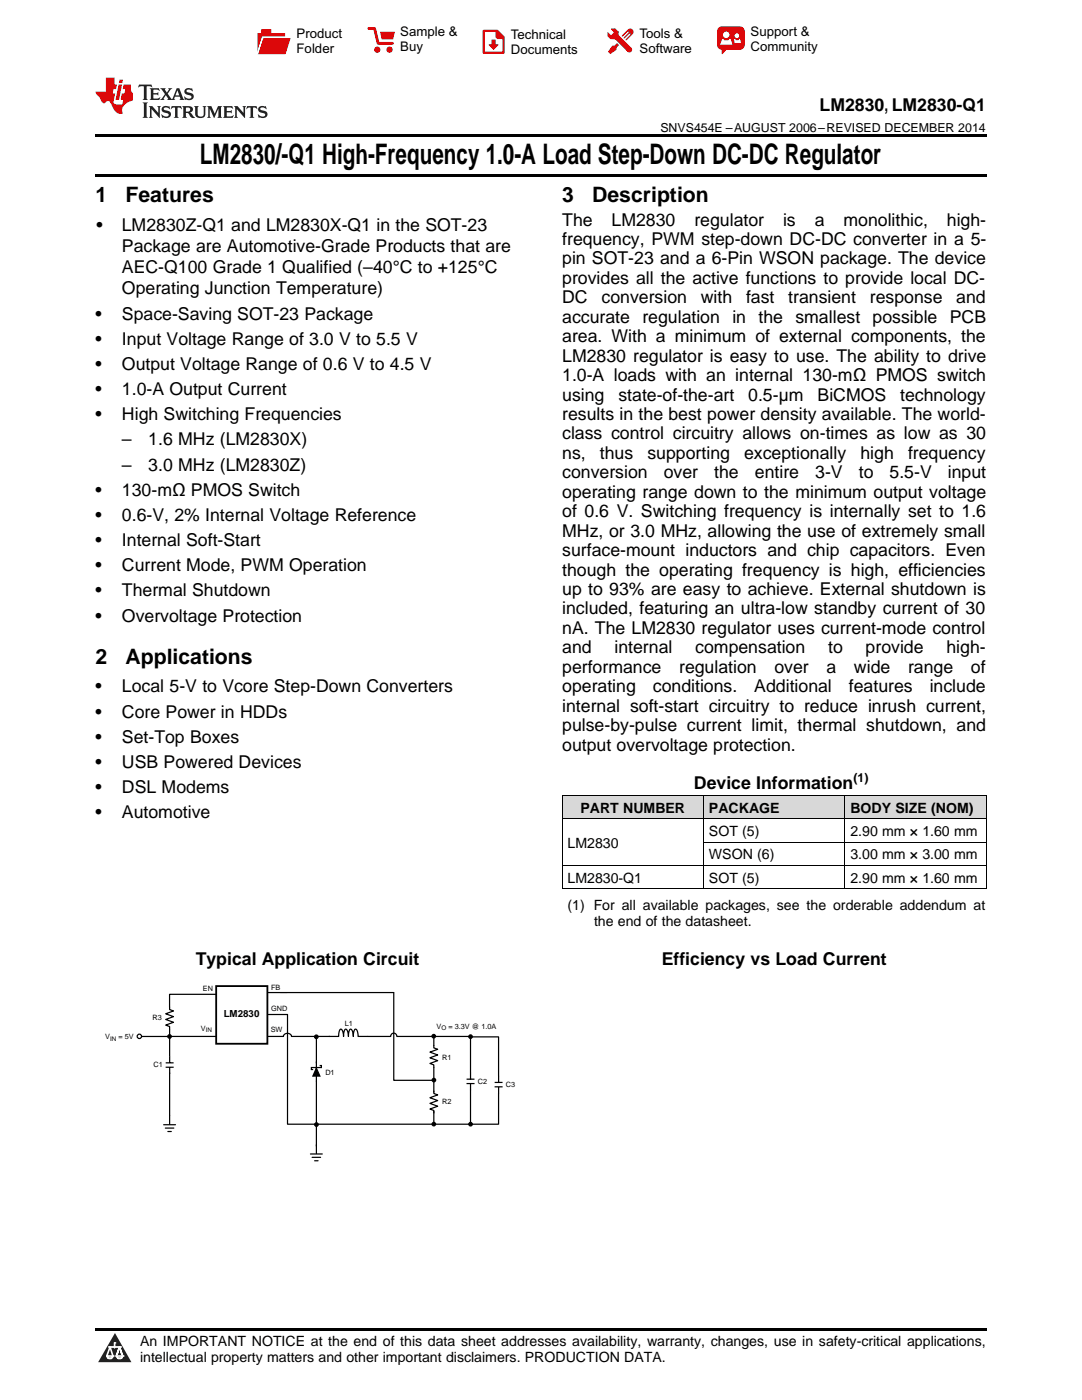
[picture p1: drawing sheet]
<svg xmlns="http://www.w3.org/2000/svg" width="216mm" height="279mm" viewBox="0 0 216 279" stroke-linecap="round" stroke-linejoin="round" font-family="sans-serif">
<defs><g id="words">
<text font-size="5.6" x="39.9" y="32.8">LM2830/-Q1 High-Frequency 1.0-A Load Step-Down DC-DC Regulator</text>
<g font-size="4.2">
<text x="19" y="40.4">1</text>
<text x="25" y="40.4">Features</text>
<text x="112.2" y="40.4">3</text>
<text x="118.2" y="40.4">Description</text>
<text x="19" y="132.5">2</text>
<text x="25" y="132.5">Applications</text>
</g>
<g font-size="3.5">
<text x="163.5" y="22.2">LM2830, LM2830-Q1</text>
<text x="19.2" y="46.1">•</text>
<text x="24.3" y="46.1">LM2830Z-Q1 and LM2830X-Q1 in the SOT-23</text>
<text x="112.2" y="45">The</text>
<text x="122" y="45">LM2830</text>
<text x="138.6" y="45">regulator</text>
<text x="156.2" y="45">is</text>
<text x="162.6" y="45">a</text>
<text x="168.3" y="45">monolithic,</text>
<text x="188.9" y="45">high-</text>
<text x="24.3" y="50.3">Package are Automotive-Grade Products that are</text>
<text x="112.2" y="48.9">frequency, PWM step-down DC-DC converter in a 5-</text>
<text x="112.2" y="52.8">pin SOT-23 and a 6-Pin WSON package. The device</text>
<text x="24.3" y="54.5">AEC-Q100 Grade 1 Qualified (–40°C to +125°C</text>
<text x="24.3" y="58.8">Operating Junction Temperature)</text>
<text x="112.2" y="56.7">provides all the active functions to provide local DC-</text>
<text x="19" y="63.8">•</text>
<text x="24.3" y="63.8">Space-Saving SOT-23 Package</text>
<text x="112.2" y="60.5">DC</text>
<text x="112.2" y="64.4">accurate regulation</text>
<text x="120" y="60.5">conversion</text>
<text x="139.8" y="60.5">with</text>
<text x="146.1" y="64.4">in</text>
<text x="148.9" y="60.5">fast</text>
<text x="151.3" y="64.4">the</text>
<text x="157.3" y="60.5">transient</text>
<text x="158.7" y="64.4">smallest possible</text>
<text x="173.6" y="60.5">response</text>
<text x="189.5" y="64.4">PCB</text>
<text x="190.8" y="60.5">and</text>
<text x="19" y="68.8">•</text>
<text x="24.3" y="68.8">Input Voltage Range of 3.0 V to 5.5 V</text>
<text x="112.2" y="68.3">area. With a minimum of external components, the</text>
<text x="19" y="73.8">•</text>
<text x="24.3" y="73.8">Output Voltage Range of 0.6 V to 4.5 V</text>
<text x="112.2" y="72.2">LM2830 regulator is easy to use. The ability to drive</text>
<text x="112.2" y="76.1">1.0-A loads with an internal 130-mΩ PMOS switch</text>
<text x="19" y="78.8">•</text>
<text x="19" y="83.8">•</text>
<text x="24.3" y="78.8">1.0-A Output Current</text>
<text x="24.3" y="83.8">High Switching Frequencies</text>
<text x="112.2" y="79.9">using</text>
<text x="112.2" y="83.8">results in the best power density available. The world-</text>
<text x="123.4" y="79.9">state-of-the-art</text>
<text x="149.3" y="79.9">0.5-µm</text>
<text x="163.1" y="79.9">BiCMOS</text>
<text x="179.6" y="79.9">technology</text>
<text x="24.3" y="88.9">–</text>
<text x="29.6" y="88.9">1.6 MHz (LM2830X)</text>
<text x="112.2" y="87.7">class control circuitry allows on-times as low as 30</text>
<text x="24.3" y="94">–</text>
<text x="29.6" y="94">3.0 MHz (LM2830Z)</text>
<text x="112.2" y="91.6">ns,</text>
<text x="112.2" y="95.5">conversion</text>
<text x="119.7" y="91.6">thus</text>
<text x="129.2" y="91.6">supporting</text>
<text x="132.5" y="95.5">over</text>
<text x="142.5" y="95.5">the</text>
<text x="148.5" y="91.6">exceptionally</text>
<text x="150.6" y="95.5">entire</text>
<text x="162.7" y="95.5">3-V</text>
<text x="171.4" y="95.5">to</text>
<text x="171.7" y="91.6">high</text>
<text x="177.5" y="95.5">5.5-V</text>
<text x="181.2" y="91.6">frequency</text>
<text x="189.1" y="95.5">input</text>
<text x="19" y="99">•</text>
<text x="24.3" y="99">130-mΩ PMOS Switch</text>
<text x="112.2" y="99.3">operating range down to the minimum output voltage</text>
<text x="19" y="104">•</text>
<text x="24.3" y="104">0.6-V, 2% Internal Voltage Reference</text>
<text x="112.2" y="103.2">of 0.6 V. Switching frequency is internally set to 1.6</text>
<text x="112.2" y="107.1">MHz, or 3.0 MHz, allowing the use of extremely small</text>
<text x="19" y="109">•</text>
<text x="24.3" y="109">Internal Soft-Start</text>
<text x="112.2" y="111">surface-mount inductors and chip capacitors. Even</text>
<text x="19" y="114">•</text>
<text x="19" y="119">•</text>
<text x="24.3" y="114">Current Mode, PWM Operation</text>
<text x="24.3" y="119">Thermal Shutdown</text>
<text x="112.2" y="114.9">though the operating frequency is high, efficiencies</text>
<text x="112.2" y="118.7">up to 93% are easy to achieve. External shutdown is</text>
<text x="19" y="124">•</text>
<text x="24.3" y="124">Overvoltage Protection</text>
<text x="112.2" y="122.6">included, featuring an ultra-low standby current of 30</text>
<text x="112.2" y="126.5">nA. The LM2830 regulator uses current-mode control</text>
<text x="112.2" y="130.4">and</text>
<text x="122.6" y="130.4">internal</text>
<text x="138.7" y="130.4">compensation</text>
<text x="165.2" y="130.4">to</text>
<text x="172.7" y="130.4">provide</text>
<text x="188.8" y="130.4">high-</text>
<text x="112.2" y="134.3">performance</text>
<text x="135.5" y="134.3">regulation</text>
<text x="154.5" y="134.3">over</text>
<text x="164.9" y="134.3">a</text>
<text x="170.4" y="134.3">wide</text>
<text x="181.2" y="134.3">range</text>
<text x="193.7" y="134.3">of</text>
<text x="19" y="138.2">•</text>
<text x="19" y="143.2">•</text>
<text x="24.3" y="138.2">Local 5-V to Vcore Step-Down Converters</text>
<text x="24.3" y="143.2">Core Power in HDDs</text>
<text x="112.2" y="138.1">operating</text>
<text x="112.2" y="142">internal soft-start circuitry to reduce inrush current,</text>
<text x="130.3" y="138.1">conditions.</text>
<text x="150.5" y="138.1">Additional</text>
<text x="169.4" y="138.1">features</text>
<text x="185.5" y="138.1">include</text>
<text x="19" y="148.2">•</text>
<text x="24.3" y="148.2">Set-Top Boxes</text>
<text x="112.2" y="145.9">pulse-by-pulse current limit, thermal shutdown, and</text>
<text x="112.2" y="149.8">output overvoltage protection.</text>
<text x="19" y="153.2">•</text>
<text x="24.3" y="153.2">USB Powered Devices</text>
<text x="19" y="158.2">•</text>
<text x="24.3" y="158.2">DSL Modems</text>
<text x="138.5" y="157.5">Device Information</text>
<text x="19" y="163.2">•</text>
<text x="24.3" y="163.2">Automotive</text>
<text x="39.1" y="192.6">Typical Application Circuit</text>
<text x="132" y="192.6">Efficiency vs Load Current</text>
</g>
<g font-size="2.8">
<text x="115.8" y="162.2">PART NUMBER</text>
<text x="141.5" y="162.2">PACKAGE</text>
<text x="141.5" y="166.8">SOT (5)</text>
<text x="169.7" y="162.2">BODY SIZE (NOM)</text>
<text x="169.7" y="166.8">2.90 mm × 1.60 mm</text>
<text x="113.2" y="169.2">LM2830</text>
<text x="141.5" y="171.5">WSON (6)</text>
<text x="169.7" y="171.5">3.00 mm × 3.00 mm</text>
<text x="113.2" y="176.1">LM2830-Q1</text>
<text x="141.5" y="176.1">SOT (5)</text>
<text x="169.7" y="176.1">2.90 mm × 1.60 mm</text>
<text x="113.2" y="181.6">(1) For all available packages, see the orderable addendum at</text>
<text x="118.5" y="184.8">the end of the datasheet.</text>
<text x="27.9" y="268.6">An IMPORTANT NOTICE at the end of this data sheet addresses availability, warranty, changes, use in safety-critical applications,</text>
<text x="27.9" y="271.8">intellectual property matters and other important disclaimers. PRODUCTION DATA.</text>
</g>
<g font-size="2.6">
<text x="59.2" y="7.6">Product</text>
<text x="59.2" y="10.6">Folder</text>
<text x="79.9" y="7.3">Sample &amp;</text>
<text x="79.9" y="10.2">Buy</text>
<text x="101.9" y="7.8">Technical</text>
<text x="101.9" y="10.8">Documents</text>
<text x="127.6" y="7.6">Tools &amp;</text>
<text x="127.6" y="10.6">Software</text>
<text x="149.8" y="7.2">Support &amp;</text>
<text x="149.8" y="10.2">Community</text>
</g>
<g font-size="2.5">
<text x="131.8" y="26.3">SNVS454E –AUGUST 2006–REVISED DECEMBER 2014</text>
<text x="170.3" y="156.1">(1)</text>
</g>
<text font-size="1.9" x="44.6" y="202.9">LM2830</text>
<g font-size="1.5">
<text x="40.5" y="197.8">EN</text>
<text x="54.1" y="197.6">FB</text>
<text x="30.4" y="203.6">R3</text>
<text x="54.1" y="201.8">GND</text>
<text x="21" y="207.4">V</text>
<text x="23.6" y="207.4">= 5V</text>
<text x="40.1" y="205.7">V</text>
<text x="54" y="206.1">SW</text>
<text x="68.8" y="204.7">L1</text>
<text x="87.1" y="205.4">V</text>
<text x="89.5" y="205.4">= 3.3V @ 1.0A</text>
<text x="30.6" y="213">C1</text>
<text x="64.9" y="214.5">D1</text>
<text x="88.2" y="211.5">R1</text>
<text x="88.2" y="220.3">R2</text>
<text x="95.4" y="216.3">C2</text>
<text x="100.9" y="216.9">C3</text>
</g>
<g font-size="1.3">
<text x="22" y="207.7">IN</text>
<text x="41.1" y="205.9">IN</text>
<text x="88.1" y="205.7">O</text>
</g>
</g></defs>
<g fill="#d8d8d8">
<path d="M112.2 158.8h28.2v4.6h-28.2z"/>
<path d="M140.4 158.8h28.2v4.6h-28.2z"/>
<path d="M168.6 158.8h28.2v4.6h-28.2z"/>
</g>
<path d="M22.9 266l3.3 5.9h-6.6z" fill="#231f20"/>
<path d="M21.3 270.6h1.2l-.3 .5h-.3a.53 .53 0 0 1-.6-.5z" fill-rule="evenodd" fill="#fff"/>
<path d="M21.3 270.6h1.2l-.3 .5h-.3a.53 .53 0 0 1-.6-.5z" fill="none" stroke="#231f20" stroke-width=".33"/>
<path d="M21.3 270.6l1.2 .1-.3 .4h-.5z" fill="none" stroke="#fff" stroke-width=".33"/>
<path d="M22.9 268.9h.1" fill="none" stroke="#fff" stroke-width=".33"/>
<path d="M22.9 268v.9z" fill="#fff"/>
<path d="M22.9 268v.9z" fill="none" stroke="#fff" stroke-width=".33"/>
<circle cx="22.9" cy="268" r=".16" fill="#fff"/>
<path d="M21.8 268.8h.1" fill="none" stroke="#fff" stroke-width=".33"/>
<path d="M21.8 268.8h2.2z" fill="#fff"/>
<path d="M21.8 268.8h2.2z" fill="none" stroke="#fff" stroke-width=".33"/>
<circle cx="24" cy="268.8" r=".16" fill="#fff"/>
<path d="M23.2 270.6h.1" fill="none" stroke="#fff" stroke-width=".33"/>
<path d="M23.8 268.8l-.6 1.8z" fill="#fff"/>
<path d="M23.8 268.8l-.6 1.8z" fill="none" stroke="#fff" stroke-width=".33"/>
<path d="M23.8 268.8l.7 1.8z" fill="#fff"/>
<path d="M23.8 268.8l.7 1.8z" fill="none" stroke="#fff" stroke-width=".33"/>
<path d="M24.4 270.6h.1" fill="none" stroke="#fff" stroke-width=".33"/>
<circle cx="21.3" cy="270.6" r=".16" fill="#fff"/>
<path d="M22 268.8l-.7 1.8z" fill="#fff"/>
<path d="M22 268.8l-.7 1.8z" fill="none" stroke="#fff" stroke-width=".33"/>
<path d="M22 268.8l.5 1.8z" fill="#fff"/>
<path d="M22 268.8l.5 1.8z" fill="none" stroke="#fff" stroke-width=".33"/>
<circle cx="22.5" cy="270.6" r=".16" fill="#fff"/>
<path d="M23.3 270.6h1.2a.63 .63 0 0 1-.6 .5 .63 .63 0 0 1-.6-.5z" fill-rule="evenodd" fill="#fff"/>
<path d="M23.3 270.6h1.2a.63 .63 0 0 1-.6 .5 .63 .63 0 0 1-.6-.5z" fill="none" stroke="#231f20" stroke-width=".33"/>
<path d="M23.3 270.6h1.2l-.4 .5h-.5z" fill="none" stroke="#fff" stroke-width=".33"/>
<path d="M23.2 270.6h.1" fill="none" stroke="#fff" stroke-width=".33"/>
<circle cx="24.5" cy="270.6" r=".16" fill="#fff"/>
<path d="M19 265.1h177.8v.5h-177.8z" fill="#000"/>
<g fill="none" stroke="#000" stroke-width=".24">
<path d="M43.1 198.4h-9.3v2.6M53.5 198.1h25.1M78.6 198.1v17.5h8M33.8 205.4v1.9M33.8 214.1v10.3M43.1 206.8h-9.3v4M53.5 202.5h3.9v21.9h36.5v-6.9M53.5 206.8h3.1l.2-.4 .4-.2 .7 .2 .3 .4h4.9M63.1 206.8v5.4M63.1 215.7v14.5M63.1 206.8h2.7M65.7 206.8h1.9a1.37 1.37 0 0 1 .5-1.4l.3 .4 .1 1a1.37 1.37 0 0 1 .5-1.4l.4 .4 .1 1a1.38 1.38 0 0 1 .5-1.4l.3 .4 .2 1a1.37 1.37 0 0 1 .5-1.4l.3 .5 .1 .9h6.6l.2-.5 .5-.1 .3 .2 .2 .4h14.7v8.6"/>
<path d="M86.6 208.6v.5l.7 .3-1.5 .6 1.5 .5-1.5 .6 1.5 .6-1.5 .5 .8 .3v5.4M86.6 217.7v.5l.7 .3-1.5 .6 1.5 .5-1.5 .6 1.5 .6-1.5 .5 .8 .3v.5M86.6 206.9v1.7M93.1 216.2h1.6M93.1 215.4h1.6M93.9 206.9h5.6v9.1M93.9 216.3v1.3M98.7 216.9h1.6M98.7 216h1.6M99.5 217v7.4h-5.9M32.7 224.5h2.3M33 225.1h1.7"/>
<path d="M33.5 225.8h.7M61.9 230.3h2.4M62.3 231h1.7M62.8 231.7h.7M86.6 221.8v2.6"/>
<circle cx="63.1" cy="206.9" r=".35"/>
<circle cx="86.6" cy="206.8" r=".35"/>
<circle cx="86.6" cy="215.6" r=".35"/>
<circle cx="93.9" cy="206.9" r=".35"/>
<circle cx="63.1" cy="224.4" r=".35"/>
<circle cx="86.6" cy="224.3" r=".35"/>
<circle cx="93.9" cy="224.4" r=".35"/>
</g>
<path d="M43.1 196.8h10.3v11.5h-10.3z" fill="none" stroke="#000" stroke-width=".36"/>
<path d="M56 198.1h1.3" fill="none" stroke="#000" stroke-width=".2"/>
<g fill="#000">
<circle cx="63.1" cy="206.9" r=".35"/>
<circle cx="86.6" cy="206.8" r=".35"/>
<circle cx="86.6" cy="215.6" r=".35"/>
<circle cx="93.9" cy="206.9" r=".35"/>
<circle cx="63.1" cy="224.4" r=".35"/>
<circle cx="86.6" cy="224.3" r=".35"/>
<circle cx="93.9" cy="224.4" r=".35"/>
</g>
<circle cx="27.8" cy="206.8" r=".44" fill="#fff"/>
<g fill="none" stroke="#000" stroke-width=".24">
<path d="M28.3 206.9h5.5M33.1 213h1.6M33.1 212.1h1.5M33.8 201v.5l.8 .3-1.5 .5 1.5 .6-1.5 .6 1.5 .5-1.5 .6 .7 .3v.5M33.9 210.8v1.3M33.9 213.1v1.2M63.1 213.2l.7 1.6h-1.4zM63.1 211.9v3.9M63.8 212.6h.3v.4h-2v.4h.4"/>
<circle cx="27.8" cy="206.8" r=".44"/>
<circle cx="33.8" cy="206.9" r=".35"/>
</g>
<g fill="#000">
<path d="M63.1 213.2l.7 1.6h-1.4z"/>
<circle cx="33.8" cy="206.9" r=".35"/>
</g>
<path d="M112.2 158.7h84.6M112.2 158.8v18.6M140.4 158.8v18.6M168.6 158.8v18.6M196.8 158.8v18.6M112.2 177.4h84.6M112.2 172.7h84.6M112.2 163.4h84.6M140.4 168h56.4" fill="none" stroke="#000" stroke-width=".2"/>
<path d="M19 34.8h177.8v.5h-177.8zM19 26.8h177.8v.6h-177.8z" fill="#000"/>
<path d="M27.7 16.9l-.1 .6 .6-.3h.5v.2v2.2l-.2 .4h1l-.2-.4v-2.2v-.2h.5l.6 .3-.2-.6zM29.9 17.6l.2 .4v1.6l-.2 .4h1.9l.1-.6a1.09 1.09 0 0 1-1.3 .1v-.6h.6l.4 .2v-.7l-.2 .2h-.8v-.6l.2-.1a1.01 1.01 0 0 1 1 .3l-.1-.6zM32 17.6l.9 1.2-1 1.2h.9l-.2-.3 .5-.7 .5 .7-.3 .3h1.7l-.2-.3 .1-.4h1l.1 .4-.2 .3h1l-.3-.4-.7-2h-.5l-1 2.2-.8-1.1 .9-1.1h-.9l.2 .2-.4 .7-.4-.7 .2-.2zM35.4 18l.4 1h-.8zM37 17.7a.66 .66 0 0 0-.2 .8 .66 .66 0 0 0 .6 .4l.7 .2 .1 .2a.8 .8 0 0 1-.7 .4 .8 .8 0 0 1-.7-.5l.1 .8 .2-.2a.94 .94 0 0 0 1.1 .1 .94 .94 0 0 0 .4-.9 1.48 1.48 0 0 0-1.3-.6v-.4a1.1 1.1 0 0 1 1.2 .2l-.2-.6-.2 .1-.5-.1zM28.5 20.4l.2 .4v2.3l-.2 .4h1l-.2-.4v-2.3l.2-.4zM29.7 21.2l.2 .4v1.5l-.2 .4h.8l-.3-.4 .1-1.3 1.6 1.8v-2l.2-.4h-.7l.2 .2v1.1l-1.2-1.3zM32.5 21.3a.66 .66 0 0 0-.2 .8 .66 .66 0 0 0 .6 .4l.6 .2 .2 .2a.8 .8 0 0 1-.8 .4 .8 .8 0 0 1-.7-.5l.2 .7 .2-.1a.94 .94 0 0 0 1 .1 .94 .94 0 0 0 .5-1 1.47 1.47 0 0 0-1.3-.6l-.1-.3a1.1 1.1 0 0 1 1.3 .2l-.2-.6-.2 .1-.5-.2zM34.3 21.2l-.2 .6a.64 .64 0 0 1 .8-.3v1.6l-.2 .4h1l-.3-.4 .1-1.6a.66 .66 0 0 1 .8 .3l-.2-.6zM36.3 21.2l.3 .4v1.5l-.3 .4h1l-.2-.2v-.7h.5l.1 .1a.8 .8 0 0 0 1.2 .7l-1-1a.62 .62 0 0 0 .6-.5 .62 .62 0 0 0-.6-.7zM37.1 21.5h.1a.48 .48 0 0 1 .6 0 .48 .48 0 0 1 .1 .6l-.2 .1-.6 .1zM38.7 21.2l.2 .2a2.29 2.29 0 0 0 .4 2 1.05 1.05 0 0 0 1.7-.7v-1.3l.2-.2h-.8l.2 .4v1.1a.61 .61 0 0 1-.6 .6 .61 .61 0 0 1-.6-.6v-1.1l.3-.4zM41.3 21.2l.3 .4v1.5l-.3 .4h.8l-.2-.4v-1.4l.8 1.9 .9-1.9v1.4l-.2 .4h.9l-.2-.4v-1.5l.2-.4h-.8l-.7 1.5-.6-1.5zM44.5 21.2l.2 .4v1.5l-.2 .4h1.9l.2-.6a1.1 1.1 0 0 1-1.4 .2v-.7h.6l.4 .2v-.6l-.2 .1-.8 .1v-.6l.2-.1a1.02 1.02 0 0 1 1.1 .2l-.2-.5zM46.7 21.2l.2 .4v1.5l-.2 .4h.8l-.3-.4 .1-1.3 1.6 1.8v-2l.2-.4h-.7l.2 .2v1.1l-1.2-1.3zM49.3 21.2l-.1 .6a.64 .64 0 0 1 .8-.3v1.6l-.3 .4h1l-.2-.4v-1.6a.66 .66 0 0 1 .8 .3l-.1-.6zM51.7 21.3a.66 .66 0 0 0-.2 .7 .66 .66 0 0 0 .7 .5l.6 .2 .1 .2a.8 .8 0 0 1-.7 .4 .8 .8 0 0 1-.7-.5l.1 .7 .2-.1a.94 .94 0 0 0 1.1 .1 .94 .94 0 0 0 .4-1 1.48 1.48 0 0 0-1.2-.6l-.1-.3a1.1 1.1 0 0 1 1.2 .2l-.2-.6-.1 .1-.6-.2z" fill="#231f20"/>
<path d="M21.1 15.5v2.8h-2v.4l.9 .9a.96 .96 0 0 0 1 1 .59 .59 0 0 1 .5-.4 .59 .59 0 0 1 .5 .3l.4 .8a1.61 1.61 0 0 0 2.1 1.3 1.63 1.63 0 0 1 1.1-2.2l.9-.3v-1.5a1.6 1.6 0 0 1-.4-1.7h-1.4l-.2 .9h.5l-.2 .8h-.5l-.2 1v.3h.5l-.2 .9h-.7a.74 .74 0 0 1-1-.6l.3-1.6h-.5l.2-.8h.5l.1-.9h-.4v-1.4zM23.7 16.9l-.7 3h.8l.6-3zM23.8 15.9l-.1 .7h.7l.2-.7z" fill="#ee1d23"/>
<g fill="#d60000">
<path d="M52.1 5.8h2v.8h2.8v4.2h-5.5v-4.2h.7z" fill-rule="evenodd"/>
<path d="M52.4 7.5h5.6l-1 3.3h-5.6z" fill-rule="evenodd"/>
</g>
<path d="M52.4 7.4h5.7l-.1 .1h-5.5l-1.1 3.3z" fill-rule="evenodd" fill="#fff"/>
<path d="M52.4 7.4h5.7l-.1 .1h-5.5l-1.1 3.3z" fill="none" stroke="#fff" stroke-width=".2"/>
<path d="M73.6 5.7h1.1l.7 2.9h2.9" fill="none" stroke="#d60000" stroke-width=".55"/>
<g fill="#d60000">
<path d="M75.8 6.3h3l-.4 1.6h-2.2z" fill-rule="evenodd"/>
<circle cx="75.3" cy="9.9" r=".62"/>
<circle cx="77.7" cy="9.9" r=".62"/>
</g>
<path d="M96.5 6.2h2.7l1.3 1.2v3.1h-4z" fill="none" stroke="#d60000" stroke-width=".44"/>
<g fill="#d60000">
<path d="M98.1 7.9h.8v1h.5l-.9 1.1-1-1v-.1h.6z" fill-rule="evenodd"/>
<path d="M98.9 6.2h.3l1.3 1.2v.4h-1.3l-.3-.4z" fill-rule="evenodd"/>
<path d="M121.9 5.7h.8l.7 .6 .1 .7 2.5 2.5-.8 .8-2.3-2.3-1.1-.2-.6-.6v-.8l.7 .6 .5-.4v-.2l-.5-.5z" fill-rule="evenodd"/>
<path d="M122.2 9.1h.4l.5-.5 .4 .4-.5 .5v.4l-1.2 .9-.5-.5z" fill-rule="evenodd"/>
<path d="M125.3 5.9a.67 .67 0 0 1 .9 0 .67 .67 0 0 1 0 .9z" fill-rule="evenodd"/>
<path d="M125.3 5.9l.9 .9-1.2 1.2h-.2v-.2l1-.9v-.2h-.2l-.9 1h-.2v-.2l.9-1 .1-.2h-.3l-.9 1h-.2v-.2z" fill-rule="evenodd"/>
<circle cx="125.6" cy="9.9" r=".54"/>
</g>
<path d="M123.3 6.3v.7" fill="none" stroke="#d60000" stroke-width=".2"/>
<g fill="#d60000">
<path d="M143.4 5.5l.6-.2h3.6a.95 .95 0 0 1 1 .9v2.8a.95 .95 0 0 1-1 .9h-3.6a.95 .95 0 0 1-.9-.9v-2.8z" fill-rule="evenodd"/>
<path d="M144 9.9h.9l-.7 .9h-.2z" fill-rule="evenodd"/>
</g>
<g fill="#fff">
<path d="M146.6 8.6h1.3z"/>
<path d="M144.1 7.8h.3l.1 .2h.8l.2-.2h.3l.4 1.1h-2.5z" fill-rule="evenodd"/>
<path d="M146.4 7.8h.3l.1 .2h.5l.2-.2h.2l.2 .8h-1.3z" fill-rule="evenodd"/>
<circle cx="144.9" cy="6.9" r=".65"/>
<circle cx="147" cy="7.1" r=".48"/>
</g>
<use href="#words"/>
</svg>
